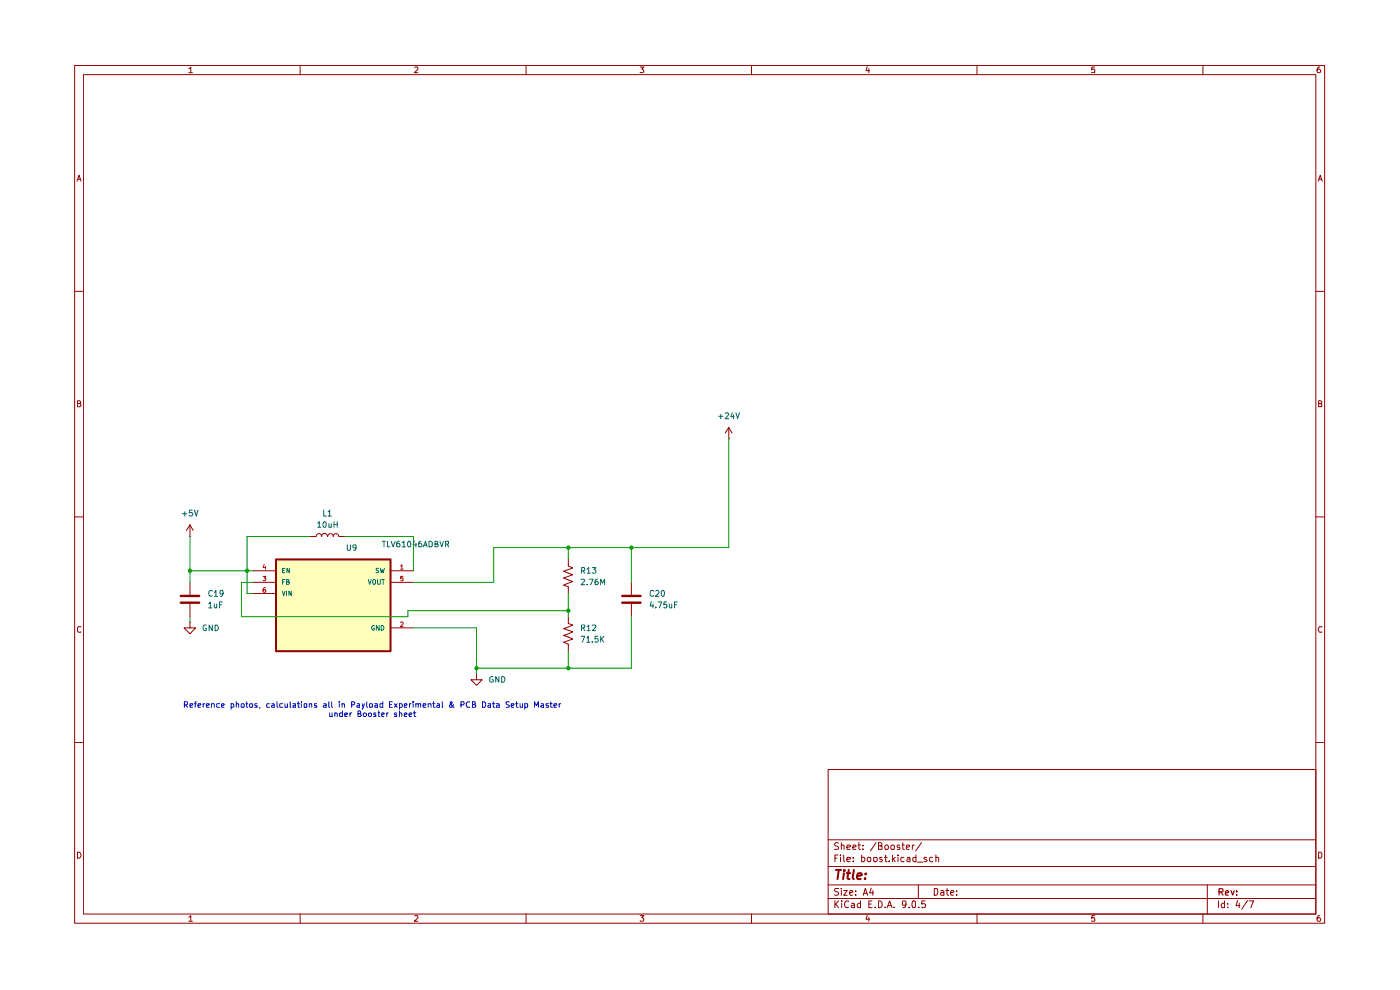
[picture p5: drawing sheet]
<svg xmlns="http://www.w3.org/2000/svg" width="297mm" height="210mm" viewBox="0 0 297 210" stroke-linecap="round" stroke-linejoin="round" font-family="sans-serif">
<g fill="none" stroke="#910000" stroke-width=".21">
<path d="M15.8 13.9h265.2v181.9h-265.2zM17.7 15.8h261.4v178.1h-261.4zM40 14.6l.5-.4v1.2M40 15.4h.8M63.7 13.9v1.9M88 14.3l.6-.1v.5l-.7 .7h.7M111.6 13.9v1.9M135.8 14.2h.8l-.5 .4 .5 .3-.1 .4h-.7M159.4 13.9v1.9M184 14.1l-.3 .9h.8M184.3 14.6v.8M207.3 13.9v1.9"/>
<path d="M232.2 14.2h-.5l-.1 .6 .1-.2h.4l.1 .2v.5h-.6M255.2 13.9v1.9M280 14.2a.55 .55 0 0 0-.6 .5l.2 .7h.4l.2-.2v-.3l-.3-.3h-.2l-.3 .3M16.3 38.4l.5-1.2 .4 1.2M16.5 38h.6M279.7 38.4l.4-1.2 .4 1.2M279.7 38h.6M15.8 61.8h1.9M279.1 61.8h1.9M16.4 85.6h.6v-.5l-.6-.1v1.3h.5l.3-.4-.3-.3M279.7 85.6h.5l.2-.3-.2-.3h-.5v1.3h.5l.2-.1v-.4l-.2-.2M15.8 109.6h1.9"/>
<path d="M279.1 109.6h1.9M17.2 133l-.6-.1-.2 .3v.7l.2 .2 .6-.1M280.4 133l-.5-.1-.2 .5 .2 .7 .5-.1M15.8 157.5h1.9M279.1 157.5h1.9M175.7 163.2h103.4v30.7h-103.4zM175.7 178.1h103.4M177.9 178.8l-.6-.1-.3 .4 .1 .2a.56 .56 0 0 1 .6 .3 .56 .56 0 0 1 0 .6h-.7M178.5 179.4l.1-.2 .5 .2v.8M178.5 178.7v1.5M179.7 179.7l.7-.1-.1-.3-.4-.1-.2 .2v.8h.6M180.9 179.7l.7-.1-.2-.4h-.3l-.2 .2v.6l.1 .2h.5"/>
<path d="M182 179.2h.5M182.2 178.7v1.3l.1 .2h.2M183.1 179.3v.1M185.8 178.7l-1.1 1.8M186.4 179.4h.5l.2-.2-.1-.3-.6-.2v1.5h.6l.1-.6-.3-.2M187.7 179.5l.3-.3h.2l.3 .3-.1 .6-.5 .1zM189 179.5a.45 .45 0 0 1 .7-.2v.9l-.6-.1zM190.8 179.3h-.5v.4h.5l.1 .2-.1 .3h-.5M191.3 179.2h.6M191.5 178.7v1.3l.1 .2h.3M192.3 179.7l.7-.1-.2-.4h-.4l-.1 .2v.6l.1 .2h.5M193.6 179.2v1"/>
<path d="M194 179.2l-.4 .3M195.5 178.7l-1.3 1.8M16.4 180.8a.65 .65 0 0 1 .8 .6 .65 .65 0 0 1-.8 .6zM40 194.6l.5-.4v1.2M40 195.4h.8M63.7 193.9v1.9M88 194.3l.6-.1v.5l-.7 .7h.7M111.6 193.9v1.9M135.8 194.2h.8l-.5 .5 .5 .2-.1 .4h-.7M159.4 193.9v1.9M175.7 190.6h103.4M175.7 187.7h103.4"/>
<path d="M175.7 183.8h103.4M177.1 191.1v1.4M177.1 182h.4M177.3 191.8l.6 .7M177.8 181.4h-.7v1.4M177.9 188.5l-.8 .1v.4l.6 .2 .2 .4-.4 .3-.5-.1M177.9 191.1l-.8 .8M178.3 181.4v.1M178.3 181.9v.9M178.5 188.5v.1M178.5 188.9v1M178.6 191.1v.2"/>
<path d="M178.6 191.6v.9M179 188.9h.7l-.7 1h.7M179 181.4v1.1l.2 .3M179.7 182.3l.7-.1-.1-.3h-.6v.1v.7h.6M180 191.3v-.1a.7 .7 0 0 0-.9 .5 .7 .7 0 0 0 .6 .8l.3-.1M180.3 189.4l.6-.2-.1-.3-.5 .1v.7l.1 .2 .5-.1M180.7 191.7l.4-.1 .2 .2v.7M181 182.6v.2M181 181.9v.1M181.3 191.9l-.7 .3 .2 .3 .5-.1M181.5 189.7v.2M181.5 189v.1"/>
<path d="M182.5 191.7a.45 .45 0 0 0-.6 .2l.1 .5h.5M182.5 191.1v1.4M182.8 181.9h.5l.2 .2v.4l-.3 .3-.4-.1M182.8 181.4v1.4M183.1 180.1v.1M183.1 189.9l.5-1.4 .5 1.4M183.2 189.5h.8M184 194.1l-.3 .9h.8M184.1 182l.6-.1v.8a.45 .45 0 0 1-.7-.2zM184.3 194.6v.8M184.3 191.8h.5M184.8 188.4l-.3 1h.8"/>
<path d="M185 191.1h-.7v1.4h.7M185.2 188.9v1M185.3 182l.6-.1 .2 .6a.45 .45 0 0 1-.8 .1zM185.7 192.4v.1M186.4 191.1h.3l.4 .3v.8l-.4 .3h-.3zM187.1 181.9h-.4l-.1 .1 .2 .3 .3 .1v.3h-.5M187.6 181.9h.6M187.8 192.4v.1M187.9 181.4v1.3l.3 .1M188.2 192.5l.5-1.4 .5 1.4M188.4 192.1h.7M188.6 182.6v.2"/>
<path d="M189.3 181.4v1.4M189.5 182.2l.4 .6M189.7 192.4v.1M189.9 181.9l-.6 .5M190.5 181.4v.1M190.5 181.9v.9M191.8 181.9h-.5l-.2 .6a.45 .45 0 0 0 .7 .2M192.2 191.8l-.3 .2-.5-.1v-.6l.3-.2 .4 .1a1.05 1.05 0 0 1-.3 1.3h-.3M192.4 181.9h.6v.9M192.9 192.4v.1M193 182.2h-.5l-.1 .3 .1 .3 .5-.1M193.6 191.3l.3-.2 .3 .2-.1 1.1h-.5z"/>
<path d="M194.3 181.9h-.5l-.2 .2v.4l.3 .3 .4-.1M194.3 181.4v1.4M194.7 182.9h1.1M194.8 187.7v2.9M194.9 192.4v.1M196.3 191.1h-.7l-.1 .7h.8v.6h-.8M196.6 181.9h-.5l-.1 .1 .6 .4v.3h-.6M197.9 181.9h-.5l-.2 .2v.4l.2 .3 .5-.1M198.2 188.5h.5a.83 .83 0 0 1 .2 .9 .83 .83 0 0 1-.7 .5zM198.5 182l.6-.1v.9M198.5 181.4v1.4M199.6 189h.6v.9"/>
<path d="M200.2 189.2l-.6 .2v.4h.6M200.7 188.9h.6M200.9 188.5v1.2l.4 .2M201.7 189.4l.7-.2-.1-.2-.5-.1-.1 .2 .1 .7h.5M202.9 189.7v.2M202.9 189v.1M207.3 193.9v1.9M232.2 194.2h-.5l-.1 .6 .1-.1h.4l.1 .1v.5h-.6M255.2 193.9v1.9M256.1 187.7v6.2M258.5 191.1v1.4M259.8 191.7l-.5-.1-.2 .3 .1 .5h.6"/>
<path d="M259.8 191.1v1.4M260.4 192.4v.1M260.4 191.7v.1M262.6 191l-.4 1.1h.9M262.9 191.6v.9M264.7 191l-1.3 1.9M265 191.1h.9l-.6 1.4M279.7 180.8h.4l.3 .3v.6l-.3 .3h-.4zM280 194.2a.55 .55 0 0 0-.6 .5l.2 .7h.4l.2-.2v-.3l-.3-.2h-.2l-.3 .2"/>
</g>
<path d="M258.6 189.2h.7l.2-.3-.1-.3-.8-.1v1.4M259 189.2l.5 .7M260 189.4l.6-.1-.1-.4-.4 .1-.1 .7 .1 .2h.5M261.2 188.9l.3 1 .3-1M262.3 189.8v.1M262.3 189v.2" fill="none" stroke="#910000" stroke-width=".25"/>
<path d="M177.3 184.5h1.1M177.9 184.5l-.2 2M179 185.2l-.1 1.3M179.1 184.5v.3M179.6 185.2h.8M180 184.5l-.2 1.7 .4 .3M181.1 184.5l-.2 1.7 .2 .3M181.8 185.9l1-.3v-.3a.6 .6 0 0 0-.9 .2v.9h.7M183.5 186.3v.2M183.7 185.3l.1 .1-.2 .1 .1-.2-.1 .2" fill="none" stroke="#910000" stroke-width=".42"/>
<path d="M58.5 118.6h24.3v19.5h-24.3z" fill="#ffb"/>
<path d="M38.4 126.4h3.9M38.4 127.8h3.9M132 126.4h3.9M132 127.8h3.9" fill="none" stroke="#910000" stroke-width=".51"/>
<g fill="none" stroke="#910000" stroke-width=".21">
<path d="M154.6 93.1h.1M154.6 90.7l-.8 1.2M154.6 90.7l.7 1.2M154.6 90.7v2.4M40.3 113.8h.1M40.3 111.3v2.5M40.3 111.3l-.8 1.2M40.3 111.3l.7 1.2M68.2 113.8a.64 .64 0 0 1 .6-.6 .64 .64 0 0 1 .7 .6M68.2 113.8a.59 .59 0 0 0-.5-.6 .59 .59 0 0 0-.6 .6h-1.3M69.5 113.8a.59 .59 0 0 1 .6-.6 .59 .59 0 0 1 .6 .6 .59 .59 0 0 1 .6-.6 .59 .59 0 0 1 .6 .6h1.3M120.6 118.6v1.5l.9 .4-1.9 .7 1.9 .7-1.9 .7 1.9 .8-1.9 .7 1 .4v1.4"/>
<path d="M40.3 132v1.2h1.2l-1.2 1.3-1.3-1.3h1.3M40.3 132h.1M40.3 123.5v2.7M40.3 128.1v2.7M53.7 121.1h4.8M53.7 123.5h4.8M53.7 125.9h4.8M82.8 121.1h4.9M82.8 123.5h4.9M82.8 133.2h4.9M120.6 130.8v1.5l.9 .3-1.9 .8 1.9 .6-1.9 .8 1.9 .8-1.9 .6 1 .5v1.4M133.9 123.5v2.7"/>
<path d="M133.9 128.1v2.7M101.1 142.9v1.3h1.2l-1.2 1.2-1.2-1.2h1.2M101.1 142.9h.1"/>
</g>
<path d="M58.5 118.7h24.3v19.4h-24.3z" fill="none" stroke="#910000" stroke-width=".42"/>
<path d="M56.1 119.7l-.3 .7h.6M55.8 122.3h.6l-.3 .3h.2l.1 .4-.2 .2-.4-.1M56.3 124.6l-.3 .1-.2 .8 .2 .1 .4-.1-.1-.4h-.4l-.1 .1M56.3 120.1v.6M85 120.1l.3-.3v.9M85 132.1l.3-.2 .2 .4-.6 .6h.6M85 120.7h.5M85.5 122.3h-.5v.4h.5v.4h-.5" fill="none" stroke="#b90000" stroke-width=".21"/>
<g fill="none" stroke="#006665" stroke-width=".21">
<path d="M59.9 125.4l.3 .9 .3-.9M59.9 121h.4M59.9 123.4h.4M60.5 120.6h-.6v.9h.6M60.5 122.9h-.6v1.1M60.8 123.4h.5v-.4l-.5-.1v1.1h.4l.2-.4-.3-.2M60.8 125.4v.9M61.4 120.6v.9l-.5-.9v.9M61.8 125.4v.9l-.5-.9v.9M78.1 122.9l.3 1.1 .3-1.1M79.3 122.9l.4 .2v.7l-.3 .2-.3-.2v-.7zM79.4 132.8a.45 .45 0 0 0-.6 .4 .45 .45 0 0 0 .6 .4v-.3h-.1"/>
<path d="M80.1 122.9v.9l.2 .2 .4-.2v-.9M80.4 120.6h-.6v.1l.1 .3 .4 .1 .1 .2-.2 .2-.4-.1M80.4 132.7v1l-.6-1v1M80.7 120.6l.2 .9 .2-.7 .2 .7 .2-.9M80.9 132.7a.52 .52 0 0 1 .6 .5 .52 .52 0 0 1-.6 .5zM80.9 122.9h.6M81.3 122.9v1.1"/>
</g>
<g fill="none" stroke="#090" stroke-width=".21">
<path d="M154.6 93.1v23.1h-49.9v7.3h-17M40.3 113.8v9.7M65.8 113.8h-13.4v12.1h1.3M73.2 113.8h14.5v7.3M120.6 116.2v2.4M133.9 116.2v7.3M40.3 121.1h13.4M40.3 130.8v1.2M53.7 123.5h-2.5v7.3h35.3v-1.3h34.1M87.7 133.2h13.4v9.7M120.6 125.9v4.9M120.6 138.1v3.6"/>
<path d="M133.9 130.8v10.9h-32.8"/>
</g>
<g fill="none" stroke="#0000ca" stroke-width=".21">
<path d="M39.1 149.5h.5l.2-.1v-.5l-.7-.1v1.2M39.4 149.5l.4 .5M40.3 149.7l.6-.2-.1-.2h-.5v.7h.5M41.2 149.3h.5M41.7 148.8l-.3 .1v1.1M42 149.7l.6-.2-.1-.2h-.4l-.1 .1 .1 .6h.4M43.1 149.3v.7M43.4 149.3l-.3 .2M43.8 149.7l.6-.2v-.2h-.5l-.1 .1 .1 .6h.5M44.9 149.4l.5-.1 .1 .7M44.9 149.3v.7M46.6 149.3l-.6 .1v.5l.6 .1"/>
<path d="M47 149.7l.6-.2-.1-.2h-.4l-.1 .1 .1 .6h.4M49 150h.4l.2-.1-.2-.6h-.4v1.2M50.1 149.4l.4-.1 .1 .7M50.1 148.8v1.2M51.2 149.4h.5l.1 .5-.2 .1h-.3l-.2-.1zM52.2 149.3h.4M52.3 148.8v1.1l.3 .1M53 149.4l.5-.1v.7h-.4l-.2-.1zM54.5 149.3h-.4l-.1 .1 .3 .3h.2v.3h-.5M55.1 150l-.1 .2M57.2 149.3h-.6v.2v.5h.6M57.7 149.3h.4l.1 .1v.6h-.5l-.1-.2 .6-.3"/>
<path d="M58.8 148.8v1.1l.1 .1M59.9 149.3l-.5 .1v.5l.5 .1M60.5 149.3v.7l.5-.1M61 149.3v.7M61.6 148.8v1.2h.1M62.1 149.3h.6v.7h-.6v-.3l.6-.2M63.1 149.3h.5M63.2 148.8v1.1l.1 .1h.3M63.9 148.8v.1M63.9 149.3v.7M64.5 149.4l.5-.1v.7l-.5-.1zM65.6 149.4l.5-.1v.7"/>
<path d="M65.6 149.3v.7M67.1 149.3h-.4v.3l.4 .1 .1 .2-.1 .1h-.4M68.7 149.3h.4l.1 .1v.6h-.5l-.1-.2 .6-.3M69.8 148.8v1.2h.1M69.9 151.2v.8l.5-.1M70.4 148.8v1.1l.1 .1M70.4 151.2v.8M71 151.3l.4-.1 .1 .2v.6M71 151.2v.8M72 148.8v.1M72 149.3v.7M72.6 149.4l.4-.1 .1 .7"/>
<path d="M72.6 149.3v.7M72.6 150.8v1.2h-.5v-.7h.5M73.2 151.6l.5-.1-.1-.3-.4 .1v.7h.5M74.3 151.2v.8M74.6 149.5h.4l.3-.2-.1-.4-.6-.1v1.2M74.6 151.2l-.3 .1v.2M75.8 149.3h.4l.1 .1v.6h-.5l-.1-.2 .6-.3M75.9 151.4l.6-.1v-.4l-.6-.1v1.2h.6l.1-.4-.3-.2M76.8 149.3l.2 .7M77.1 151.3h.5l.1 .5-.1 .2h-.4l-.2-.2zM77.3 149.3l-.3 1.1-.2 .1M77.8 148.8v1.1l.2 .1"/>
<path d="M78.2 151.3h.5l.1 .5-.1 .2h-.4l-.2-.2zM78.4 149.4h.6l-.1 .6-.5-.1zM79.5 149.3h.5l.1 .1v.6h-.6v-.3l.6-.2M79.8 151.3l-.4-.1-.1 .2 .1 .2h.4v.4h-.5M80.2 151.2h.4M80.4 150.8v1.2h.2M80.9 151.6l.6-.1-.1-.3-.5 .2v.4l.1 .2h.5M81.2 148.8v1.2h-.5l-.1-.6 .6-.1M82 151.2v.8M82.4 151.2l-.4 .3M82.6 149.4h.5M83.2 148.8h-.6v1.2h.6"/>
<path d="M83.7 149.3l.5 .7M84.2 151.3l-.4-.1-.1 .2 .1 .2h.4v.4h-.5M84.2 149.3l-.5 .7M84.8 150h.4l.1-.1-.1-.6h-.4v1.2M84.8 151.3l.3-.1 .2 .2v.6M84.8 150.8v1.2M85.8 149.7l.6-.2-.1-.2h-.4l-.1 .1 .1 .6h.4M85.8 151.6l.6-.1-.2-.3-.4 .2v.4l.1 .2h.4M86.8 151.6l.6-.1-.2-.3-.4 .2v.4l.1 .2h.4M86.9 149.3v.7M87.2 149.3l-.3 .2M87.6 148.8v.1"/>
<path d="M87.6 149.3v.7M87.7 151.2h.5M87.9 150.8v1l.1 .2h.2M88.2 149.4l.4-.1 .1 .7M88.2 149.3v.7M88.7 149.4l.1-.1h.4v.7M89.7 149.7l.6-.2v-.2h-.5l-.1 .1 .1 .6h.5M90.8 149.4l.6-.1v.7M90.8 149.3v.7M91.8 149.3h.5M92 148.8v1.1v.1h.3M92.7 149.3h.4l.1 .1v.6h-.5l-.1-.2 .6-.3"/>
<path d="M93.8 148.8v1.2h.2M96.2 149.4l-.4 .6h-.4v-.5l.4-.2 .1-.3-.2-.2-.2 .3a1.21 1.21 0 0 0 .9 .9M97.8 149.5l.6-.1v-.5l-.6-.1v1.2M99.7 148.9a.61 .61 0 0 0-.8 .3 .61 .61 0 0 0 .2 .8l.6-.1M100.2 149.4h.6v-.5l-.6-.1v1.2h.6l.1-.3-.3-.3M102.4 148.8a.66 .66 0 0 1 .6 .5 .66 .66 0 0 1-.2 .7h-.4zM103.5 149.3h.6v.7h-.6v-.2l.6-.3M104.5 149.3h.5M104.7 148.8v1.1v.1h.3M105.3 149.3h.5l.1 .1v.6h-.6v-.3l.6-.2M108 148.9h-.6v.4l.6 .4-.1 .3h-.5M108.5 149.7l.6-.2-.1-.2h-.5v.1v.6h.5"/>
<path d="M109.4 149.3h.5M109.6 148.8v1.1v.1h.3M110.3 149.3v.7l.5-.1M110.8 149.3v.7M111.3 150l.6-.1-.1-.6h-.5v1.2M113.4 150v-1.2l.4 .9 .4-.9v1.2M114.8 149.3h.4l.1 .1v.6h-.5l-.1-.2 .6-.3M116.3 149.3h-.4l-.1 .1 .2 .3h.3v.3h-.5M116.7 149.3h.5M116.8 148.8v1.1l.1 .1h.3M117.5 149.7l.6-.2-.1-.2h-.4l-.1 .1 .1 .6h.4M118.6 149.3v.7"/>
<path d="M119 149.3h-.3l-.1 .2"/>
</g>
<g fill="#090">
<circle cx="52.4" cy="121.1" r=".47"/>
<circle cx="101.1" cy="141.7" r=".47"/>
<circle cx="40.3" cy="121.1" r=".47"/>
<circle cx="133.9" cy="116.2" r=".47"/>
<circle cx="120.6" cy="116.2" r=".47"/>
<circle cx="120.6" cy="129.5" r=".47"/>
<circle cx="120.6" cy="141.7" r=".47"/>
</g>
<g fill="none" stroke="#006665" stroke-width=".21">
<path d="M152.5 88.3h.8M152.9 87.9v.9M153.9 87.7l.4-.2 .3 .4-.8 .9h.8M155.4 87.5l-.4 .9h.8M155.6 88v.8M156.1 87.5l.4 1.3 .4-1.3M38.7 109h.9M39.2 108.5v1M40.8 108.2h-.6l-.1 .6h.7l.1 .4-.3 .3-.5-.2M41.2 108.2l.5 1.3 .3-1.3M67.4 111l.3-.3v1.1M67.4 111.8h.7"/>
<path d="M68.7 110.7h.2l.3 .2v.8l-.2 .1h-.3l-.2-.4zM68.7 108.2v1.3h.6M69.6 108.5h.2l.1-.3v1.3M69.6 109.5h.7M69.8 111.1v.7h.5M70.3 111.1v.7M70.9 110.7v1.1M70.9 111.3h.6M71.5 110.7v1.1M73.7 115.6v.9a.35 .35 0 0 0 .3 .3 .35 .35 0 0 0 .3-.3v-.9M75.5 116.1l-.1 .1h-.4l-.2-.1v-.4l.2-.1 .5 .1v.7l-.1 .3-.4 .1M81.1 114.8h.7"/>
<path d="M81.5 114.8v1.2M82.2 114.8v1.2h.5M83 114.8l.4 1.2 .4-1.2M84.8 114.8l-.6 .3v.8l.6 .1v-.7l-.4-.1-.2 .3M85.3 115.1l.4-.3v1.2M85.3 116h.7M86.6 114.9l.3-.1 .2 .3v.7l-.1 .2-.4-.1a.78 .78 0 0 1 0-1zM87.9 114.7l-.3 .9h.8M88.2 115.2v.8M89.3 114.8l-.5 .3v.8l.5 .1 .2-.2v-.3l-.3-.3h-.2l-.2 .3M89.8 116l.5-1.2 .3 1.2M89.9 115.7h.6"/>
<path d="M91 114.8h.4l.3 .3v.6l-.2 .3h-.5zM92.3 115.4l.5-.1v-.4l-.5-.1v1.2h.5l.2-.4-.4-.2M93.3 114.8l.4 1.2 .4-1.2M94.5 115.4h.6l.1-.5-.7-.1v1.2M94.8 115.4l.4 .6M43.8 132.6h-.5l-.2 .2v.7a.45 .45 0 0 0 .7 .2v-.4h-.2M44.3 128l.3-.3v1.2M44.3 128.9h.7M45 132.6v1.2l-.6-1.2v1.2M45 125.4l-.2-.2a.65 .65 0 0 0-.5 .7 .65 .65 0 0 0 .5 .6l.2-.2M45.5 128.1l.1 .8h.2l.2-.1M45.5 125.6l.3-.4v1.3"/>
<path d="M45.5 126.5h.6M45.6 132.6h.5a.66 .66 0 0 1 .2 .7 .66 .66 0 0 1-.7 .5zM46 128.1v.8M46.6 128.3h.4M47.2 127.7h-.6v1.2M47.3 125.8l-.1 .2h-.5v-.2v-.5l.4-.1 .1 .2a.85 .85 0 0 1-.2 1.1h-.3M123.3 122.9h.6l.1 .1v.4l-.7 .6h.7M123.3 135h.7l-.5 1.2M123.4 121.1h.5l.1-.2v-.4l-.6-.1v1.2M123.4 133.2l.6-.1v-.4l-.6-.1v1.2M123.7 121.1l.3 .5M123.7 133.2l.3 .6"/>
<path d="M124.5 135.3l.3-.3v1.2M124.5 136.2h.6M124.5 124h.1M124.5 120.7l.4-.3v1.2M124.5 132.9l.4-.3v1.2M124.5 121.6h.7M124.5 133.8h.7M125 122.9h.8l-.5 1.1M125.6 136.1v.1M125.6 120.4h.8l-.4 .4 .4 .3v.3l-.2 .2-.6-.1M125.6 132.7l.6-.1 .2 .2-.1 .3-.7 .7h.8M126.7 122.9h-.3l-.2 .2v.9h.6l.1-.5-.2-.2h-.3l-.2 .2"/>
<path d="M126.8 135h-.6v.6l.5-.1 .2 .5-.2 .2-.5-.1M127.4 124v-1.1l.4 .8 .5-.8v1.1M127.4 135v1.2M127.6 135.5l.5 .7M128.1 135l-.7 .7M138.2 127.6l-.3 .9h.8M138.5 128.1v.8M138.7 125.4l-.4-.2-.4 .4v.6l.2 .2 .3 .1 .3-.2M139.1 128.8v.1M139.1 125.4l.2-.2h.3l.2 .2v.4l-.8 .7h.8M139.6 127.7h.8l-.5 1.2M140.5 125.2a.68 .68 0 0 1 .5 .7 .68 .68 0 0 1-.5 .6l-.2-.3v-.7z"/>
<path d="M141.4 127.7h-.5l-.1 .6 .6-.1v.7h-.4l-.2-.1M142 128.1l.1 .8h.2l.2-.1M142.5 128.1v.8M143.1 128.3h.4M143.7 127.7h-.6v1.2M104.6 143.6a.45 .45 0 0 0-.7 .2v.6l.2 .3 .6-.1v-.4h-.3M105.8 143.5v1.2l-.6-1.2v1.2M106.4 143.5a.66 .66 0 0 1 .7 .4 .66 .66 0 0 1-.2 .8h-.5z"/>
</g>
</svg>
